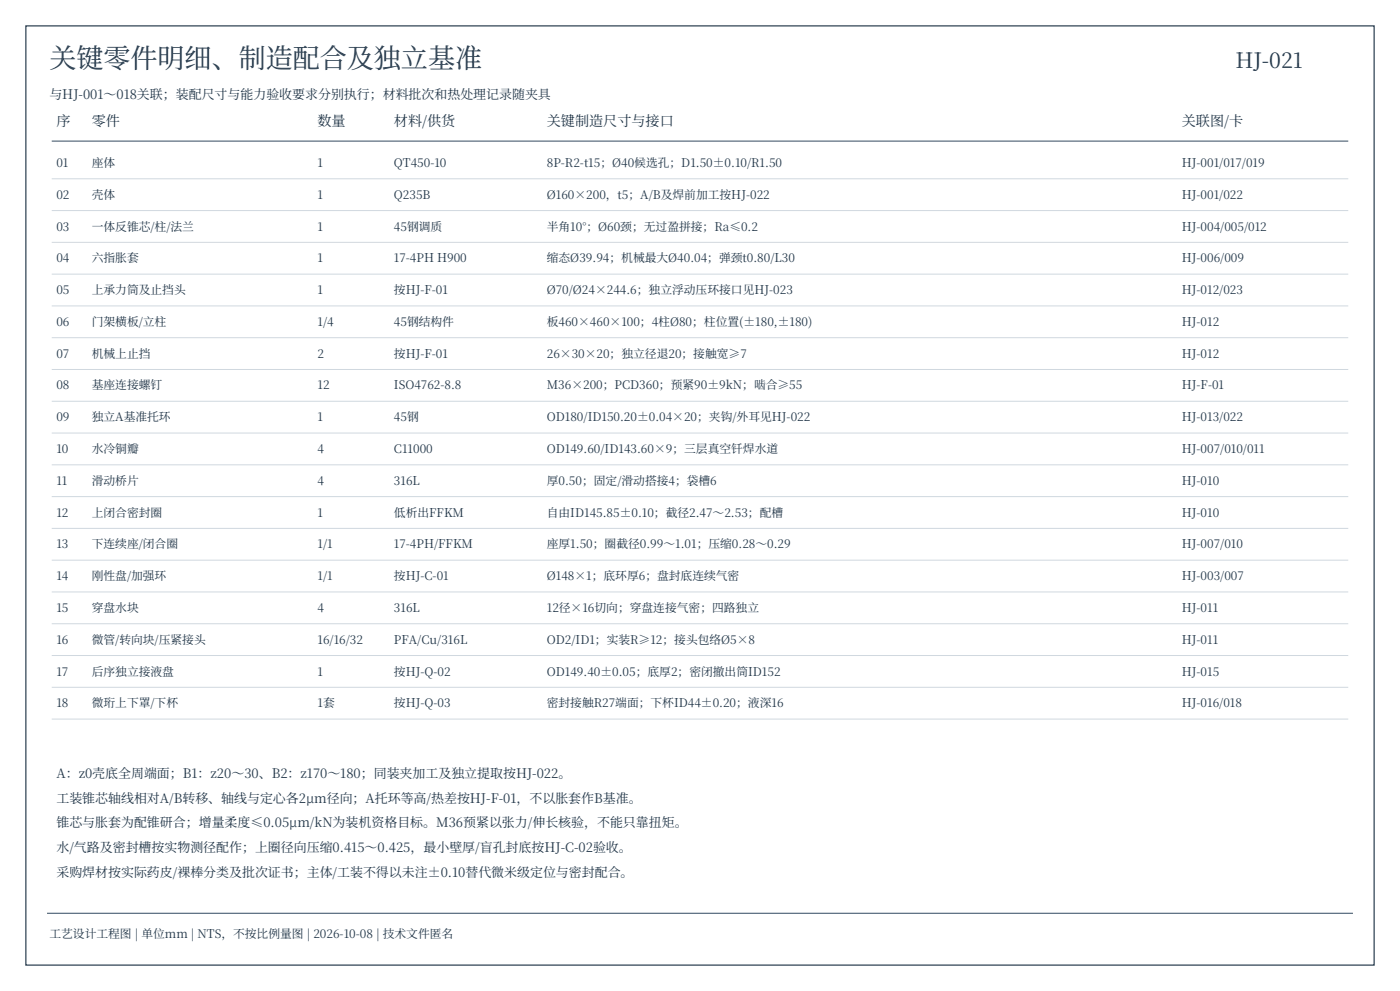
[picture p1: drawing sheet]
<svg xmlns="http://www.w3.org/2000/svg" width="420mm" height="297mm" viewBox="0 0 420 297" stroke-linecap="round" stroke-linejoin="round" font-family="sans-serif">
<defs><g id="words">
<text font-size="8.1" fill="#24384a" x="14.8" y="20.5">关键零件明细、制造配合及独立基准</text>
<text font-size="6.3" fill="#24384a" x="370.6" y="20.5">HJ-021</text>
<g font-size="4.2" fill="#24384a">
<text x="16.9" y="37.7">序</text>
<text x="27.5" y="37.7">零件</text>
<text x="95.2" y="37.7">数量</text>
<text x="118.2" y="37.7">材料/供货</text>
<text x="164" y="37.7">关键制造尺寸与接口</text>
<text x="354.5" y="37.7">关联图/卡</text>
</g>
<g font-size="3.9" fill="#24384a">
<text x="14.8" y="29.6">与HJ-001～018关联；装配尺寸与能力验收要求分别执行；材料批次和热处理记录随夹具</text>
<text x="16.9" y="233.1">A：z0壳底全周端面；B1：z20～30、B2：z170～180；同装夹加工及独立提取按HJ-022。</text>
<text x="16.9" y="240.6">工装锥芯轴线相对A/B转移、轴线与定心各2μm径向；A托环等高/热差按HJ-F-01，不以胀套作B基准。</text>
<text x="16.9" y="248">锥芯与胀套为配锥研合；增量柔度≤0.05μm/kN为装机资格目标。M36预紧以张力/伸长核验，不能只靠扭矩。</text>
<text x="16.9" y="255.4">水/气路及密封槽按实物测径配作；上圈径向压缩0.415～0.425，最小壁厚/盲孔封底按HJ-C-02验收。</text>
<text x="16.9" y="262.8">采购焊材按实际药皮/裸棒分类及批次证书；主体/工装不得以未注±0.10替代微米级定位与密封配合。</text>
</g>
<g font-size="3.5" fill="#24384a">
<text x="16.9" y="50.1">01</text>
<text x="27.5" y="50.1">座体</text>
<text x="95.2" y="50.1">1</text>
<text x="118.2" y="50.1">QT450-10</text>
<text x="164" y="50.1">8P-R2-t15；Ø40候选孔；D1.50±0.10/R1.50</text>
<text x="354.5" y="50.1">HJ-001/017/019</text>
<text x="16.9" y="59.6">02</text>
<text x="27.5" y="59.6">壳体</text>
<text x="95.2" y="59.6">1</text>
<text x="118.2" y="59.6">Q235B</text>
<text x="164" y="59.6">Ø160×200，t5；A/B及焊前加工按HJ-022</text>
<text x="354.5" y="59.6">HJ-001/022</text>
<text x="16.9" y="69.1">03</text>
<text x="27.5" y="69.1">一体反锥芯/柱/法兰</text>
<text x="95.2" y="69.1">1</text>
<text x="118.2" y="69.1">45钢调质</text>
<text x="164" y="69.1">半角10°；Ø60颈；无过盈拼接；Ra≤0.2</text>
<text x="354.5" y="69.1">HJ-004/005/012</text>
<text x="16.9" y="78.6">04</text>
<text x="27.5" y="78.6">六指胀套</text>
<text x="95.2" y="78.6">1</text>
<text x="118.2" y="78.6">17-4PH H900</text>
<text x="164" y="78.6">缩态Ø39.94；机械最大Ø40.04；弹颈t0.80/L30</text>
<text x="354.5" y="78.6">HJ-006/009</text>
<text x="16.9" y="88.2">05</text>
<text x="27.5" y="88.2">上承力筒及止挡头</text>
<text x="95.2" y="88.2">1</text>
<text x="118.2" y="88.2">按HJ-F-01</text>
<text x="164" y="88.2">Ø70/Ø24×244.6；独立浮动压环接口见HJ-023</text>
<text x="354.5" y="88.2">HJ-012/023</text>
<text x="16.9" y="97.7">06</text>
<text x="27.5" y="97.7">门架横板/立柱</text>
<text x="95.2" y="97.7">1/4</text>
<text x="118.2" y="97.7">45钢结构件</text>
<text x="164" y="97.7">板460×460×100；4柱Ø80；柱位置(±180,±180)</text>
<text x="354.5" y="97.7">HJ-012</text>
<text x="16.9" y="107.2">07</text>
<text x="27.5" y="107.2">机械上止挡</text>
<text x="95.2" y="107.2">2</text>
<text x="118.2" y="107.2">按HJ-F-01</text>
<text x="164" y="107.2">26×30×20；独立径退20；接触宽≥7</text>
<text x="354.5" y="107.2">HJ-012</text>
<text x="16.9" y="116.7">08</text>
<text x="27.5" y="116.7">基座连接螺钉</text>
<text x="95.2" y="116.7">12</text>
<text x="118.2" y="116.7">ISO4762-8.8</text>
<text x="164" y="116.7">M36×200；PCD360；预紧90±9kN；啮合≥55</text>
<text x="354.5" y="116.7">HJ-F-01</text>
<text x="16.9" y="126.3">09</text>
<text x="27.5" y="126.3">独立A基准托环</text>
<text x="95.2" y="126.3">1</text>
<text x="118.2" y="126.3">45钢</text>
<text x="164" y="126.3">OD180/ID150.20±0.04×20；夹钩/外耳见HJ-022</text>
<text x="354.5" y="126.3">HJ-013/022</text>
<text x="16.9" y="135.8">10</text>
<text x="27.5" y="135.8">水冷铜瓣</text>
<text x="95.2" y="135.8">4</text>
<text x="118.2" y="135.8">C11000</text>
<text x="164" y="135.8">OD149.60/ID143.60×9；三层真空钎焊水道</text>
<text x="354.5" y="135.8">HJ-007/010/011</text>
<text x="16.9" y="145.3">11</text>
<text x="27.5" y="145.3">滑动桥片</text>
<text x="95.2" y="145.3">4</text>
<text x="118.2" y="145.3">316L</text>
<text x="164" y="145.3">厚0.50；固定/滑动搭接4；袋槽6</text>
<text x="354.5" y="145.3">HJ-010</text>
<text x="16.9" y="154.8">12</text>
<text x="27.5" y="154.8">上闭合密封圈</text>
<text x="95.2" y="154.8">1</text>
<text x="118.2" y="154.8">低析出FFKM</text>
<text x="164" y="154.8">自由ID145.85±0.10；截径2.47～2.53；配槽</text>
<text x="354.5" y="154.8">HJ-010</text>
<text x="16.9" y="164.4">13</text>
<text x="27.5" y="164.4">下连续座/闭合圈</text>
<text x="95.2" y="164.4">1/1</text>
<text x="118.2" y="164.4">17-4PH/FFKM</text>
<text x="164" y="164.4">座厚1.50；圈截径0.99～1.01；压缩0.28～0.29</text>
<text x="354.5" y="164.4">HJ-007/010</text>
<text x="16.9" y="173.9">14</text>
<text x="27.5" y="173.9">刚性盘/加强环</text>
<text x="95.2" y="173.9">1/1</text>
<text x="118.2" y="173.9">按HJ-C-01</text>
<text x="164" y="173.9">Ø148×1；底环厚6；盘封底连续气密</text>
<text x="354.5" y="173.9">HJ-003/007</text>
<text x="16.9" y="183.4">15</text>
<text x="27.5" y="183.4">穿盘水块</text>
<text x="95.2" y="183.4">4</text>
<text x="118.2" y="183.4">316L</text>
<text x="164" y="183.4">12径×16切向；穿盘连接气密；四路独立</text>
<text x="354.5" y="183.4">HJ-011</text>
<text x="16.9" y="192.9">16</text>
<text x="27.5" y="192.9">微管/转向块/压紧接头</text>
<text x="95.2" y="192.9">16/16/32</text>
<text x="118.2" y="192.9">PFA/Cu/316L</text>
<text x="164" y="192.9">OD2/ID1；实装R≥12；接头包络Ø5×8</text>
<text x="354.5" y="192.9">HJ-011</text>
<text x="16.9" y="202.5">17</text>
<text x="27.5" y="202.5">后序独立接液盘</text>
<text x="95.2" y="202.5">1</text>
<text x="118.2" y="202.5">按HJ-Q-02</text>
<text x="164" y="202.5">OD149.40±0.05；底厚2；密闭撤出筒ID152</text>
<text x="354.5" y="202.5">HJ-015</text>
<text x="16.9" y="212">18</text>
<text x="27.5" y="212">微珩上下罩/下杯</text>
<text x="95.2" y="212">1套</text>
<text x="118.2" y="212">按HJ-Q-03</text>
<text x="164" y="212">密封接触R27端面；下杯ID44±0.20；液深16</text>
<text x="354.5" y="212">HJ-016/018</text>
<text x="14.8" y="281.1">工艺设计工程图 | 单位mm | NTS，不按比例量图 | 2026-10-08 | 技术文件匿名</text>
</g>
</g></defs>
<path d="M7.8 7.8h404.4v281.4h-404.4z" fill="none" stroke="#24384a" stroke-width=".35"/>
<path d="M15.5 42.3h389M14.1 273.7h391.8" fill="none" stroke="#506579" stroke-width=".35"/>
<g fill="none" stroke="#d0d8df" stroke-width=".3">
<path d="M15.5 53.6h389M15.5 63.1h389M15.5 72.6h389M15.5 82.2h389M15.5 91.7h389M15.5 101.2h389M15.5 110.7h389M15.5 120.3h389M15.5 129.8h389M15.5 139.3h389M15.5 148.8h389M15.5 158.4h389"/>
<path d="M15.5 167.9h389M15.5 177.4h389M15.5 186.9h389M15.5 196.5h389M15.5 206h389M15.5 215.5h389"/>
</g>
<use href="#words"/>
</svg>
